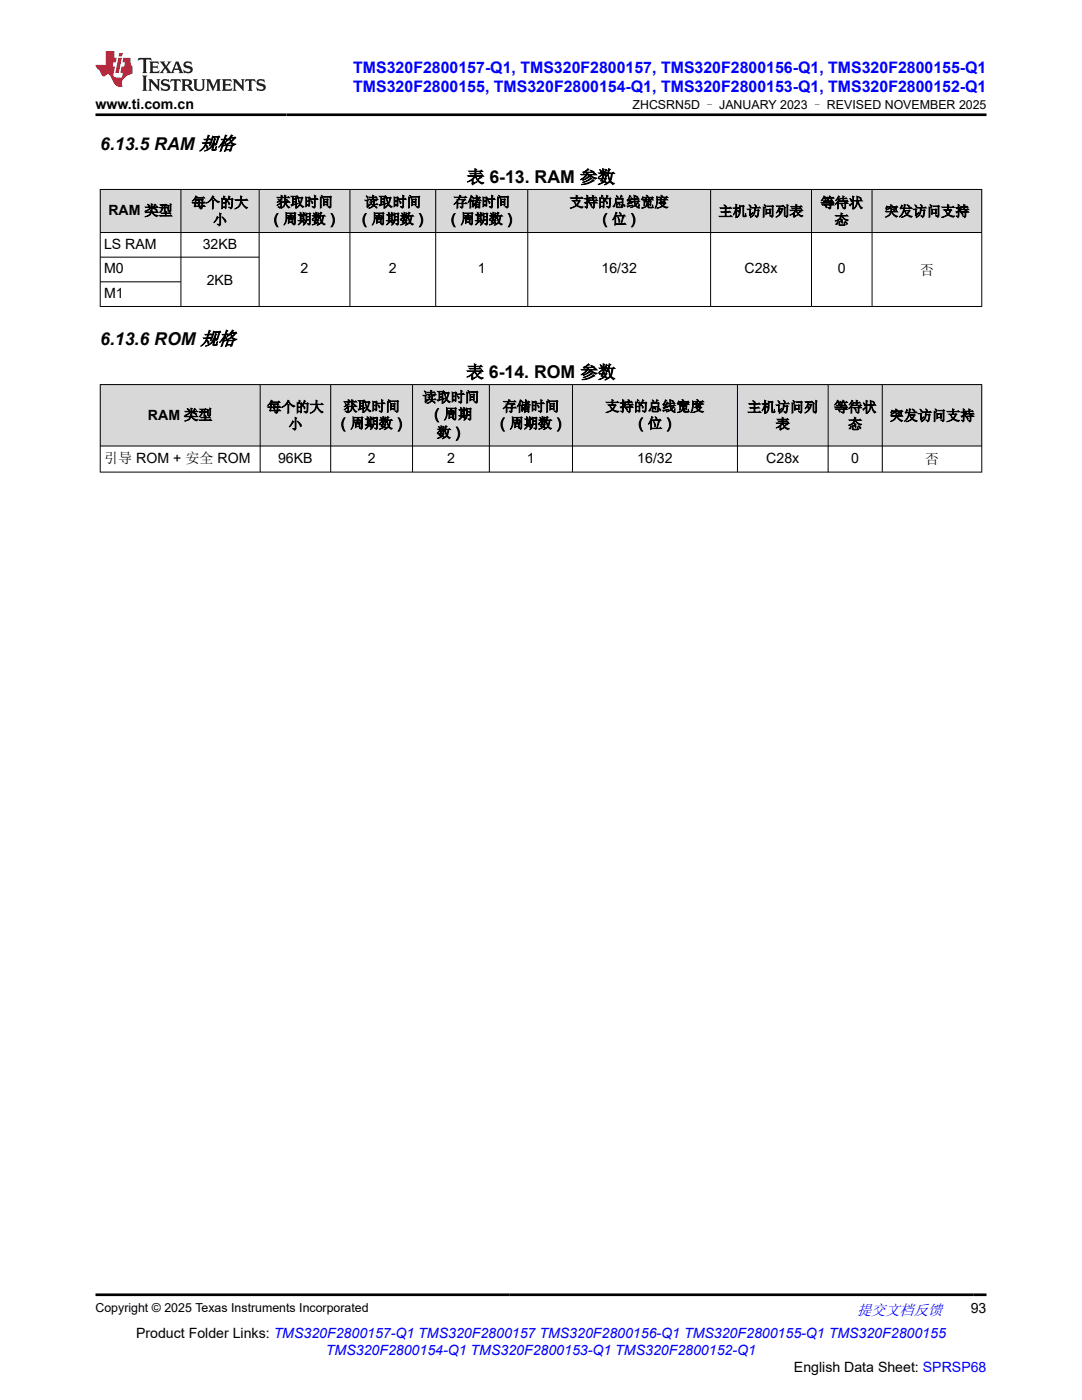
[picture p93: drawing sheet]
<svg xmlns="http://www.w3.org/2000/svg" width="216mm" height="279mm" viewBox="0 0 216 279" stroke-linecap="round" stroke-linejoin="round" font-family="sans-serif">
<defs><g id="words">
<g font-size="3.5">
<text x="20" y="29.8">6.13.5 RAM 规格</text>
<text x="93.2" y="36.5">表 6-13. RAM 参数</text>
<text x="20" y="68.8">6.13.6 ROM 规格</text>
<text x="93.1" y="75.5">表 6-14. ROM 参数</text>
</g>
<g font-size="3.2" fill="#00f">
<text x="70.5" y="14.5">TMS320F2800157-Q1, TMS320F2800157, TMS320F2800156-Q1, TMS320F2800155-Q1</text>
<text x="70.5" y="18.3">TMS320F2800155, TMS320F2800154-Q1, TMS320F2800153-Q1, TMS320F2800152-Q1</text>
</g>
<text font-size="3" fill="#00f" x="171" y="262.4">提交文档反馈</text>
<g font-size="2.8">
<text x="19.1" y="21.7">www.ti.com.cn</text>
<text x="38.3" y="41.4">每个的大</text>
<text x="55.1" y="41.3">获取时间</text>
<text x="72.7" y="41.3">读取时间</text>
<text x="90.5" y="41.3">存储时间</text>
<text x="113.7" y="41.3">支持的总线宽度</text>
<text x="163.7" y="41.4">等待状</text>
<text x="21.6" y="43">RAM 类型</text>
<text x="42.5" y="44.8">小</text>
<text x="53.7" y="44.7">（周期数）</text>
<text x="71.3" y="44.7">（周期数）</text>
<text x="89.1" y="44.7">（周期数）</text>
<text x="119.3" y="44.7">（位）</text>
<text x="143.4" y="43.1">主机访问列表</text>
<text x="166.6" y="44.8">态</text>
<text x="176.5" y="43.1">突发访问支持</text>
<text x="20.8" y="49.6">LS RAM</text>
<text x="40.5" y="49.6">32KB</text>
<text x="20.8" y="54.5">M0</text>
<text x="20.8" y="59.4">M1</text>
<text x="41.2" y="57">2KB</text>
<text x="60" y="54.5">2</text>
<text x="77.6" y="54.5">2</text>
<text x="95.3" y="54.5">1</text>
<text x="120" y="54.5">16/32</text>
<text x="148.6" y="54.5">C28x</text>
<text x="167.2" y="54.5">0</text>
<text x="183.5" y="54.8">否</text>
<text x="29.5" y="83.8">RAM 类型</text>
<text x="53.3" y="82.2">每个的大</text>
<text x="68.5" y="82.1">获取时间</text>
<text x="84.3" y="80.2">读取时间</text>
<text x="85.8" y="83.6">（周期</text>
<text x="100.3" y="82.1">存储时间</text>
<text x="120.8" y="82.1">支持的总线宽度</text>
<text x="149.1" y="82.2">主机访问列</text>
<text x="166.4" y="82.2">等待状</text>
<text x="177.5" y="83.9">突发访问支持</text>
<text x="57.5" y="85.6">小</text>
<text x="67.1" y="85.4">（周期数）</text>
<text x="87.2" y="87.3">数）</text>
<text x="98.9" y="85.4">（周期数）</text>
<text x="126.5" y="85.4">（位）</text>
<text x="154.8" y="85.6">表</text>
<text x="169.2" y="85.6">态</text>
<text x="20.8" y="92.5">引导 ROM + 安全 ROM</text>
<text x="55.5" y="92.3">96KB</text>
<text x="73.4" y="92.3">2</text>
<text x="89.2" y="92.3">2</text>
<text x="105.2" y="92.3">1</text>
<text x="127.2" y="92.3">16/32</text>
<text x="152.9" y="92.3">C28x</text>
<text x="169.9" y="92.3">0</text>
<text x="184.6" y="92.6">否</text>
<text x="193.7" y="262.1">93</text>
<text x="27.2" y="266.9">Product Folder Links: TMS320F2800157-Q1 TMS320F2800157 TMS320F2800156-Q1 TMS320F2800155-Q1 TMS320F2800155</text>
<text x="158.4" y="273.7">English Data Sheet: SPRSP68</text>
</g>
<text font-size="2.8" fill="#00f" x="65" y="270.3">TMS320F2800154-Q1 TMS320F2800153-Q1 TMS320F2800152-Q1</text>
<g font-size="2.5">
<text x="126.2" y="21.8">ZHCSRN5D – JANUARY 2023 – REVISED NOVEMBER 2025</text>
<text x="19.1" y="261.8">Copyright © 2025 Texas Instruments Incorporated</text>
</g>
</g></defs>
<g fill="#d8d8d8">
<path d="M20 37.8h175.9v8.6h-175.9z" fill-rule="evenodd"/>
<path d="M20.1 37.9h15.9v8.4h-15.9z" fill-rule="evenodd"/>
<path d="M36.2 37.9h15.4v8.4h-15.4z" fill-rule="evenodd"/>
<path d="M51.8 37.9h18v8.4h-18z" fill-rule="evenodd"/>
<path d="M69.9 37.9h17v8.4h-17z" fill-rule="evenodd"/>
<path d="M87 37.9h18.2v8.4h-18.2z" fill-rule="evenodd"/>
<path d="M105.4 37.9h36.3v8.4h-36.3z" fill-rule="evenodd"/>
<path d="M141.9 37.9h20v8.4h-20z" fill-rule="evenodd"/>
<path d="M162 37.9h11.9v8.4h-11.9z" fill-rule="evenodd"/>
<path d="M174.1 37.9h21.7v8.4h-21.7z" fill-rule="evenodd"/>
</g>
<g fill="none" stroke="#000" stroke-width=".2">
<path d="M19.9 37.8h176.1M20 37.7v23.5M36.1 37.7v23.5M51.7 37.7v23.5M69.8 37.7v23.5M86.9 37.7v23.5M105.3 37.7v23.5M141.8 37.7v23.5M161.9 37.7v23.5M174 37.7v23.5M195.9 37.7v23.5M19.9 46.4h176.1"/>
<path d="M19.9 51.3h31.9M19.9 56.2h16.3M196 61.2h-176.1"/>
</g>
<g fill="#d8d8d8">
<path d="M20 76.8h175.9v12.2h-175.9z" fill-rule="evenodd"/>
<path d="M20.1 76.8h31.8v12.2h-31.8z" fill-rule="evenodd"/>
<path d="M52 76.8h13.9v12.2h-13.9z" fill-rule="evenodd"/>
<path d="M66 76.8h16.3v12.2h-16.3z" fill-rule="evenodd"/>
<path d="M82.4 76.8h15.2v12.2h-15.2z" fill-rule="evenodd"/>
<path d="M97.7 76.8h16.5v12.2h-16.5z" fill-rule="evenodd"/>
<path d="M114.3 76.8h32.8v12.2h-32.8z" fill-rule="evenodd"/>
<path d="M147.2 76.8h18v12.2h-18z" fill-rule="evenodd"/>
<path d="M165.3 76.8h10.7v12.2h-10.7z" fill-rule="evenodd"/>
<path d="M176.1 76.8h19.7v12.2h-19.7z" fill-rule="evenodd"/>
</g>
<g fill="none" stroke="#000" stroke-width=".2">
<path d="M19.9 76.8h176.1M20 76.7v17.6M51.9 76.7v17.6M66 76.7v17.6M82.3 76.7v17.6M97.6 76.7v17.6M114.2 76.7v17.6M147.2 76.7v17.6M165.2 76.7v17.6M176 76.7v17.6M195.9 76.7v17.6M19.9 89h176.1"/>
<path d="M19.9 94.2h176.1"/>
</g>
<path d="M27.7 11.6l-.2 .5 .5-.2h.6v.1v2.2l-.2 .4h1l-.2-.4v-2.2v-.1h.5l.5 .2-.1-.5zM29.8 12.3l.2 .4v1.5l-.2 .4h1.9l.1-.6a1.08 1.08 0 0 1-1.3 .2v-.7h.6l.4 .2v-.7l-.4 .2h-.6v-.5l.2-.2a1 1 0 0 1 1 .3l-.1-.5zM31.8 12.3l1 1.1-1 1.2h.9l-.2-.2 .4-.8 .5 .8-.2 .2h1.6l-.2-.2 .1-.5h1l.1 .5-.1 .2h.9l-.2-.3-.8-2h-.5l-1 2.2-.8-1.1 .9-1.1h-.8l.2 .2-.5 .6-.3-.6 .1-.2zM35.2 12.7l.4 1h-.8zM36.8 12.4a.65 .65 0 0 0-.2 .7 .65 .65 0 0 0 .6 .5l.7 .1 .1 .3a.79 .79 0 0 1-.7 .4 .79 .79 0 0 1-.7-.5l.1 .7 .2-.1a.93 .93 0 0 0 1.1 .1 .93 .93 0 0 0 .4-1 1.46 1.46 0 0 0-1.2-.6l-.1-.3a1.09 1.09 0 0 1 1.2 .2l-.2-.6-.1 .1-.6-.2zM28.4 15.1l.2 .4v2.2l-.2 .4h1l-.2-.4v-2.2l.2-.4zM29.6 15.8l.2 .4v1.5l-.2 .4h.8l-.3-.4v-1.3l1.7 1.8v-2l.2-.4h-.8l.2 .2 .1 1.1-1.2-1.3zM32.3 15.9a.65 .65 0 0 0-.2 .8 .65 .65 0 0 0 .7 .4l.6 .2 .1 .2a.79 .79 0 0 1-.7 .4 .79 .79 0 0 1-.7-.5l.1 .7 .2-.1a.93 .93 0 0 0 1.1 .1 .93 .93 0 0 0 .4-.9 1.46 1.46 0 0 0-1.2-.6l-.1-.4a1.09 1.09 0 0 1 1.2 .2l-.2-.6-.1 .1-.6-.1zM34.1 15.8l-.1 .6a.63 .63 0 0 1 .7-.3l.1 1.6-.3 .4h1l-.2-.4v-1.6a.66 .66 0 0 1 .8 .3l-.1-.6zM36.2 15.8l.2 .4v1.5l-.2 .4h.9l-.2-.2v-.7h.5l.1 .2a.79 .79 0 0 0 1.2 .6l-1-.9a.61 .61 0 0 0 .6-.6 .61 .61 0 0 0-.5-.7zM36.9 16.1h.2a.47 .47 0 0 1 .5 .1 .47 .47 0 0 1 .1 .5l-.2 .1-.6 .1zM38.5 15.8l.2 .2a2.27 2.27 0 0 0 .4 2 1.04 1.04 0 0 0 1.7-.7v-1.3l.2-.2h-.8l.2 .4v1.1a.6 .6 0 0 1-.6 .6 .6 .6 0 0 1-.6-.6v-1.1l.3-.4zM41.1 15.8l.2 .4v1.5l-.2 .4h.7l-.2-.4v-1.4l.9 1.9 .8-1.9v1.4l-.2 .4h1l-.3-.4v-1.5l.3-.4h-.8l-.7 1.5-.7-1.5zM44.3 15.8l.2 .4v1.5l-.2 .4h1.9l.1-.6a1.09 1.09 0 0 1-1.3 .2v-.7h.6l.4 .2v-.6l-.4 .2h-.6v-.6l.2-.1a1.01 1.01 0 0 1 1 .3l-.1-.6zM46.4 15.8l.3 .4v1.5l-.3 .4h.8l-.2-.4v-1.3l1.6 1.8v-2l.2-.4h-.7l.2 .2v1.1l-1.2-1.3zM49 15.8l-.1 .6a.63 .63 0 0 1 .8-.3v1.6l-.3 .4h1l-.2-.4v-1.6a.66 .66 0 0 1 .8 .3l-.1-.6zM51.4 15.9a.65 .65 0 0 0-.2 .8 .65 .65 0 0 0 .6 .4l.6 .2 .2 .2a.79 .79 0 0 1-.8 .4 .79 .79 0 0 1-.6-.5l.1 .7 .2-.1a.93 .93 0 0 0 1 .1 .93 .93 0 0 0 .5-.9 1.46 1.46 0 0 0-1.3-.6l-.1-.4a1.09 1.09 0 0 1 1.3 .2l-.2-.6-.2 .1-.5-.1z" fill="#231f20"/>
<path d="M21.1 10.2v2.8h-2v.3l.9 1a.95 .95 0 0 0 .9 .9 .59 .59 0 0 1 .6-.4 .59 .59 0 0 1 .5 .4l.4 .7a1.59 1.59 0 0 0 2.1 1.4 1.61 1.61 0 0 1 1-2.3l1-.3-.1-1.5a1.59 1.59 0 0 1-.4-1.7h-1.4l-.2 .9h.5l-.1 .9h-.5l-.2 1v.2l.4 .1-.2 .9h-.6a.73 .73 0 0 1-1.1-.7l.3-1.5h-.5l.2-.9h.5l.2-.9h-.5v-1.3zM23.6 11.5l-.6 3.1h.7l.6-3.1zM23.8 10.6l-.1 .6h.7l.1-.6z" fill="#ed1c24"/>
<path d="M19.1 22.9h177.8M19.1 258.4h177.8" fill="none" stroke="#000" stroke-width=".53"/>
<use href="#words"/>
</svg>
